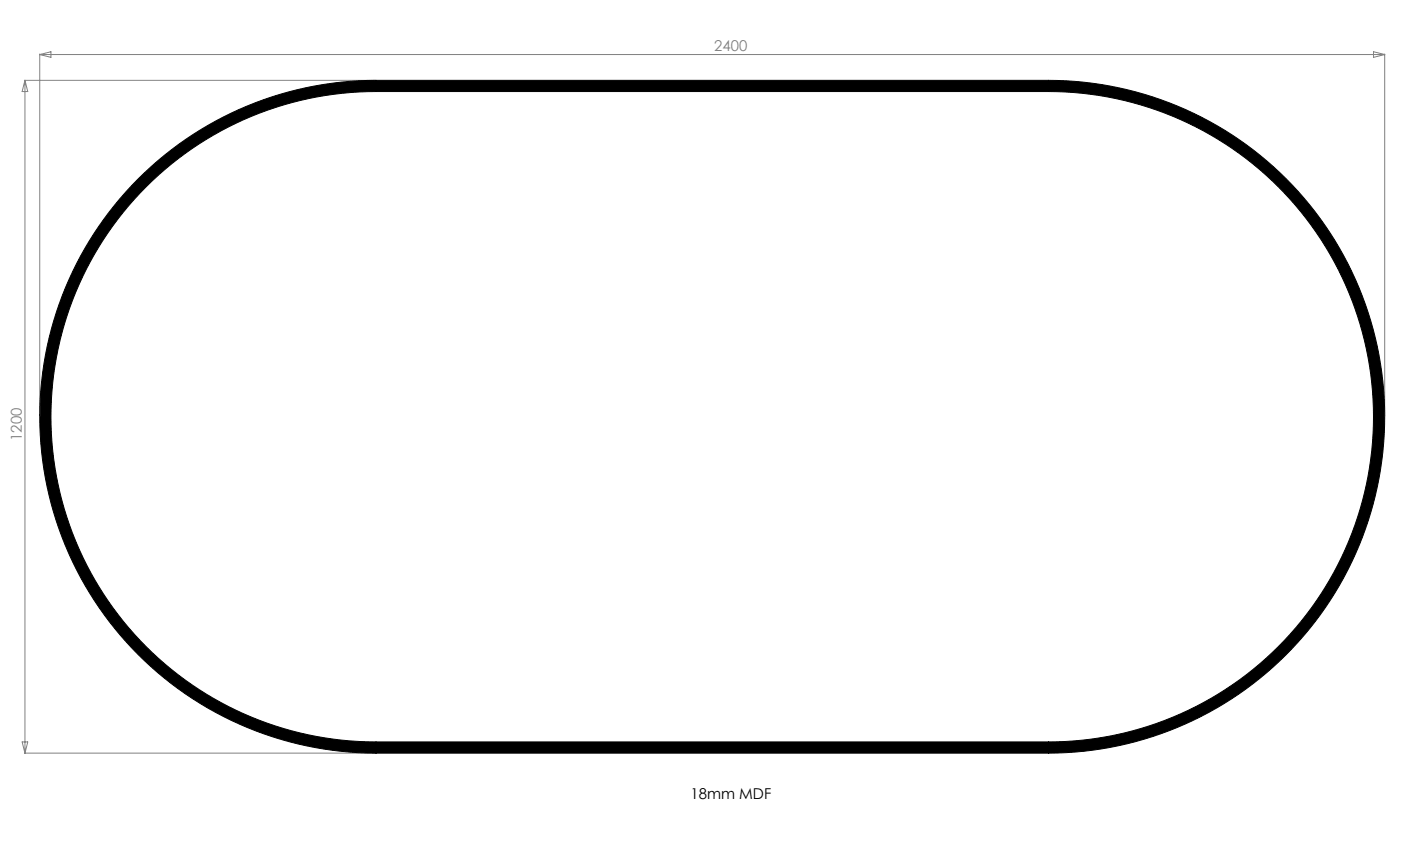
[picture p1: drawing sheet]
<svg xmlns="http://www.w3.org/2000/svg" width="2500mm" height="1500mm" viewBox="0 0 2500 1500" stroke-linecap="round" stroke-linejoin="round" font-family="sans-serif">
<defs><g id="words">
<g font-size="26.7" fill="#808080">
<text x="1275" y="91">2400</text>
<text x="39" y="786" transform="rotate(-90 39 786)">1200</text>
</g>
<text font-size="26.7" x="1232" y="1424">18mm MDF</text>
</g></defs>
<path d="M71 96v646M71 97h2400M71 97l20-5v10zM2451 92l20 5-20 5zM2471 96v646M44 143h626M45 143v1200M45 143l5 20h-10zM40 1323h10l-5 20zM44 1343h626" fill="none" stroke="#808080" stroke-width="1.78"/>
<path d="M247 319a600 600 0 0 0-130 654 600 600 0 0 0 554 370h1200a600 600 0 0 0 600-600 600 600 0 0 0-600-600h-1200a600 600 0 0 0-424 176zM261 333a580 580 0 0 1 410-170h1200a580 580 0 0 1 580 580 580 580 0 0 1-580 580h-1200a580 580 0 0 1-536-358 580 580 0 0 1 126-632z" fill-rule="evenodd" fill="#000"/>
<path d="M247 319a600 600 0 0 1 424-176h1200a600 600 0 0 1 600 600 600 600 0 0 1-600 600h-1200a600 600 0 0 1-554-370 600 600 0 0 1 130-654zM261 333a580 580 0 0 1 410-170h1200a580 580 0 0 1 580 580 580 580 0 0 1-580 580h-1200a580 580 0 0 1-536-358 580 580 0 0 1 126-632z" fill="none" stroke="#000" stroke-width="1.78"/>
<use href="#words"/>
</svg>
